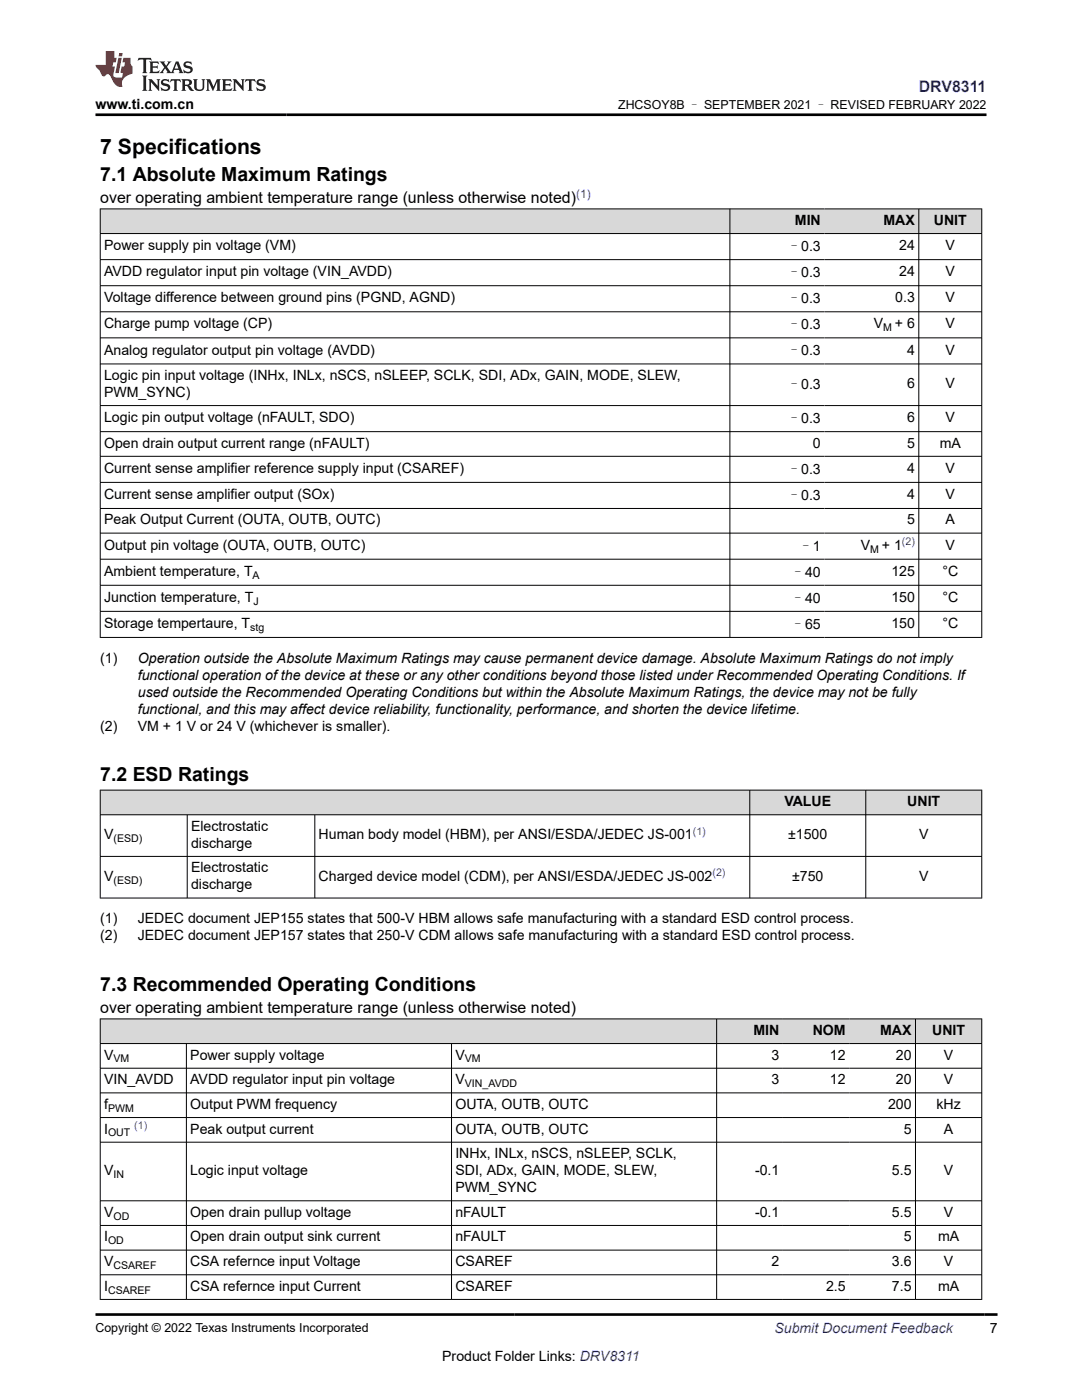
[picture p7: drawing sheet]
<svg xmlns="http://www.w3.org/2000/svg" width="216mm" height="279mm" viewBox="0 0 216 279" stroke-linecap="round" stroke-linejoin="round" font-family="sans-serif">
<defs><g id="words">
<text font-size="4.2" x="20" y="30.7">7 Specifications</text>
<g font-size="3.9">
<text x="20" y="36.1">7.1 Absolute Maximum Ratings</text>
<text x="20" y="155.9">7.2 ESD Ratings</text>
<text x="20" y="197.8">7.3 Recommended Operating Conditions</text>
</g>
<text font-size="3.2" fill="#00f" x="183.3" y="18.3">DRV8311</text>
<g font-size="3.2">
<text x="20" y="40.5">over operating ambient temperature range (unless otherwise noted)</text>
<text x="20" y="202.2">over operating ambient temperature range (unless otherwise noted)</text>
</g>
<g font-size="2.8">
<text x="19" y="21.7">www.ti.com.cn</text>
<text x="158.6" y="44.9">MIN</text>
<text x="176.3" y="44.9">MAX</text>
<text x="186.3" y="44.9">UNIT</text>
<text x="20.8" y="49.9">Power supply pin voltage (VM)</text>
<text x="157" y="50.1">–0.3</text>
<text x="179.4" y="49.9">24</text>
<text x="188.7" y="49.9">V</text>
<text x="20.8" y="55.1">AVDD regulator input pin voltage (VIN_AVDD)</text>
<text x="157" y="55.3">–0.3</text>
<text x="179.4" y="55.1">24</text>
<text x="188.7" y="55.1">V</text>
<text x="20.8" y="60.4">Voltage difference between ground pins (PGND, AGND)</text>
<text x="20.8" y="65.6">Charge pump voltage (CP)</text>
<text x="157" y="60.5">–0.3</text>
<text x="157" y="65.7">–0.3</text>
<text x="174.3" y="65.6">V</text>
<text x="178.6" y="65.6">+ 6</text>
<text x="178.6" y="60.4">0.3</text>
<text x="188.7" y="60.4">V</text>
<text x="188.7" y="65.6">V</text>
<text x="20.8" y="70.8">Analog regulator output pin voltage (AVDD)</text>
<text x="157" y="70.9">–0.3</text>
<text x="181" y="70.8">4</text>
<text x="188.7" y="70.8">V</text>
<text x="20.8" y="75.8">Logic pin input voltage (INHx, INLx, nSCS, nSLEEP, SCLK, SDI, ADx, GAIN, MODE, SLEW,</text>
<text x="157" y="77.7">–0.3</text>
<text x="181" y="77.5">6</text>
<text x="188.7" y="77.5">V</text>
<text x="20.8" y="79.2">PWM_SYNC)</text>
<text x="20.8" y="84.3">Logic pin output voltage (nFAULT, SDO)</text>
<text x="20.8" y="89.3">Open drain output current range (nFAULT)</text>
<text x="157" y="84.4">–0.3</text>
<text x="162.2" y="89.3">0</text>
<text x="181" y="84.3">6</text>
<text x="181" y="89.3">5</text>
<text x="187.5" y="89.3">mA</text>
<text x="188.7" y="84.3">V</text>
<text x="20.8" y="94.4">Current sense amplifier reference supply input (CSAREF)</text>
<text x="157" y="94.5">–0.3</text>
<text x="181" y="94.4">4</text>
<text x="188.7" y="94.4">V</text>
<text x="20.8" y="99.6">Current sense amplifier output (SOx)</text>
<text x="157" y="99.7">–0.3</text>
<text x="181" y="99.6">4</text>
<text x="188.7" y="99.6">V</text>
<text x="20.8" y="104.7">Peak Output Current (OUTA, OUTB, OUTC)</text>
<text x="181" y="104.7">5</text>
<text x="188.7" y="104.7">A</text>
<text x="20.8" y="109.7">Output pin voltage (OUTA, OUTB, OUTC)</text>
<text x="159.4" y="109.9">–1</text>
<text x="171.7" y="109.7">V</text>
<text x="176" y="109.7">+ 1</text>
<text x="188.7" y="109.7">V</text>
<text x="20.8" y="114.9">Ambient temperature, T</text>
<text x="157.8" y="115.1">–40</text>
<text x="177.9" y="114.9">125</text>
<text x="188" y="114.9">°C</text>
<text x="20.8" y="120.1">Junction temperature, T</text>
<text x="20.8" y="125.3">Storage tempertaure, T</text>
<text x="157.8" y="120.3">–40</text>
<text x="157.8" y="125.5">–65</text>
<text x="177.9" y="120.1">150</text>
<text x="177.9" y="125.3">150</text>
<text x="188" y="120.1">°C</text>
<text x="188" y="125.3">°C</text>
<text x="20" y="132.3">(1)</text>
<text x="27.5" y="132.3">Operation outside the Absolute Maximum Ratings may cause permanent device damage. Absolute Maximum Ratings do not imply</text>
<text x="27.5" y="135.7">functional operation of the device at these or any other conditions beyond those listed under Recommended Operating Conditions. If</text>
<text x="27.5" y="139.1">used outside the Recommended Operating Conditions but within the Absolute Maximum Ratings, the device may not be fully</text>
<text x="27.5" y="142.4">functional, and this may affect device reliability, functionality, performance, and shorten the device lifetime.</text>
<text x="20" y="145.8">(2)</text>
<text x="27.5" y="145.8">VM + 1 V or 24 V (whichever is smaller).</text>
<text x="156.5" y="160.9">VALUE</text>
<text x="181" y="160.9">UNIT</text>
<text x="20.8" y="167.5">V</text>
<text x="38.1" y="165.8">Electrostatic</text>
<text x="63.6" y="167.5">Human body model (HBM), per ANSI/ESDA/JEDEC JS-001</text>
<text x="157.3" y="167.5">±1500</text>
<text x="183.4" y="167.5">V</text>
<text x="38.1" y="169.2">discharge</text>
<text x="20.8" y="175.8">V</text>
<text x="38.1" y="174.1">Electrostatic</text>
<text x="38.1" y="177.5">discharge</text>
<text x="63.6" y="175.8">Charged device model (CDM), per ANSI/ESDA/JEDEC JS-002</text>
<text x="158.1" y="175.8">±750</text>
<text x="183.4" y="175.8">V</text>
<text x="20" y="184.3">(1)</text>
<text x="27.5" y="184.3">JEDEC document JEP155 states that 500-V HBM allows safe manufacturing with a standard ESD control process.</text>
<text x="20" y="187.7">(2)</text>
<text x="27.5" y="187.7">JEDEC document JEP157 states that 250-V CDM allows safe manufacturing with a standard ESD control process.</text>
<text x="150.3" y="206.5">MIN</text>
<text x="162.2" y="206.5">NOM</text>
<text x="175.6" y="206.5">MAX</text>
<text x="186" y="206.5">UNIT</text>
<text x="20.8" y="211.5">V</text>
<text x="38" y="211.5">Power supply voltage</text>
<text x="90.9" y="211.5">V</text>
<text x="153.9" y="211.5">3</text>
<text x="165.6" y="211.5">12</text>
<text x="178.8" y="211.5">20</text>
<text x="188.3" y="211.5">V</text>
<text x="20.8" y="216.4">VIN_AVDD</text>
<text x="20.8" y="221.3">f</text>
<text x="38" y="216.4">AVDD regulator input pin voltage</text>
<text x="38" y="221.3">Output PWM frequency</text>
<text x="90.9" y="216.4">V</text>
<text x="90.9" y="221.3">OUTA, OUTB, OUTC</text>
<text x="153.9" y="216.4">3</text>
<text x="165.6" y="216.4">12</text>
<text x="177.2" y="221.3">200</text>
<text x="178.8" y="216.4">20</text>
<text x="186.9" y="221.3">kHz</text>
<text x="188.3" y="216.4">V</text>
<text x="20.8" y="226.2">I</text>
<text x="38" y="226.2">Peak output current</text>
<text x="90.9" y="226.2">OUTA, OUTB, OUTC</text>
<text x="180.3" y="226.2">5</text>
<text x="188.3" y="226.2">A</text>
<text x="90.9" y="231.1">INHx, INLx, nSCS, nSLEEP, SCLK,</text>
<text x="20.8" y="234.5">V</text>
<text x="38" y="234.5">Logic input voltage</text>
<text x="90.9" y="234.5">SDI, ADx, GAIN, MODE, SLEW,</text>
<text x="90.9" y="237.9">PWM_SYNC</text>
<text x="150.7" y="234.5">-0.1</text>
<text x="178" y="234.5">5.5</text>
<text x="188.3" y="234.5">V</text>
<text x="20.8" y="242.8">V</text>
<text x="38" y="242.8">Open drain pullup voltage</text>
<text x="90.9" y="242.8">nFAULT</text>
<text x="150.7" y="242.8">-0.1</text>
<text x="178" y="242.8">5.5</text>
<text x="188.3" y="242.8">V</text>
<text x="20.8" y="247.8">I</text>
<text x="38" y="247.8">Open drain output sink current</text>
<text x="90.9" y="247.8">nFAULT</text>
<text x="180.3" y="247.8">5</text>
<text x="187.2" y="247.8">mA</text>
<text x="20.8" y="252.7">V</text>
<text x="20.8" y="257.6">I</text>
<text x="38" y="252.7">CSA refernce input Voltage</text>
<text x="38" y="257.6">CSA refernce input Current</text>
<text x="90.9" y="252.7">CSAREF</text>
<text x="90.9" y="257.6">CSAREF</text>
<text x="153.9" y="252.7">2</text>
<text x="164.8" y="257.6">2.5</text>
<text x="178" y="252.7">3.6</text>
<text x="178" y="257.6">7.5</text>
<text x="187.2" y="257.6">mA</text>
<text x="188.3" y="252.7">V</text>
<text x="197.5" y="266.1">7</text>
<text x="88.2" y="271.7">Product Folder Links: DRV8311</text>
</g>
<text font-size="2.8" fill="#00f" x="154.5" y="266.1">Submit Document Feedback</text>
<g font-size="2.5">
<text x="123.3" y="21.8">ZHCSOY8B – SEPTEMBER 2021 – REVISED FEBRUARY 2022</text>
<text x="19" y="265.8">Copyright © 2022 Texas Instruments Incorporated</text>
</g>
<text font-size="2.4" fill="#00f" x="115" y="39.5">(1)</text>
<g font-size="2.1">
<text x="176.2" y="66.1">M</text>
<text x="173.6" y="110.3">M</text>
<text x="50.4" y="115.5">A</text>
<text x="49.9" y="125.9">stg</text>
<text x="50.6" y="120.7">J</text>
<text x="22.6" y="168.1">(ESD)</text>
<text x="22.6" y="176.4">(ESD)</text>
<text x="22.6" y="212">VM</text>
<text x="92.7" y="212">VM</text>
<text x="21.6" y="221.9">PWM</text>
<text x="92.7" y="216.9">VIN_AVDD</text>
<text x="21.6" y="226.8">OUT</text>
<text x="22.6" y="235.1">IN</text>
<text x="22.6" y="243.4">OD</text>
<text x="21.6" y="248.3">OD</text>
<text x="22.6" y="253.2">CSAREF</text>
<text x="21.6" y="258.2">CSAREF</text>
</g>
<g font-size="2.1" fill="#00f">
<text x="180" y="108.8">(2)</text>
<text x="138.2" y="166.6">(1)</text>
<text x="142.2" y="174.9">(2)</text>
<text x="26.8" y="225.3">(1)</text>
</g>
</g></defs>
<g fill="#d8d8d8">
<path d="M20 41.7h175.9v4.9h-175.9z" fill-rule="evenodd"/>
<path d="M20.1 41.8h125.5v4.7h-125.5z" fill-rule="evenodd"/>
<path d="M145.7 41.8h18.8v4.7h-18.8z" fill-rule="evenodd"/>
<path d="M164.5 41.8h18.8v4.7h-18.8z" fill-rule="evenodd"/>
<path d="M183.4 41.8h12.4v4.7h-12.4z" fill-rule="evenodd"/>
</g>
<g fill="none" stroke="#000" stroke-width=".2">
<path d="M19.9 41.7h176.1M19.9 46.6h176.1M19.9 51.8h176.1M19.9 57h176.1M20 41.6v85.7M145.6 41.6v85.7M183.3 41.6v85.7M195.9 41.6v85.7M19.9 62.2h176.1M19.9 67.4h176.1M19.9 72.6h176.1M19.9 80.9h176.1"/>
<path d="M19.9 86.1h176.1M19.9 91.1h176.1M19.9 96.3h176.1M19.9 101.5h176.1M19.9 106.4h176.1M19.9 111.6h176.1M19.9 116.8h176.1M19.9 122h176.1M19.9 127.2h176.1"/>
</g>
<g fill="#d8d8d8">
<path d="M20 157.7h175.9v4.9h-175.9z" fill-rule="evenodd"/>
<path d="M20.1 157.7h129.4v4.8h-129.4z" fill-rule="evenodd"/>
<path d="M149.7 157.7h23v4.8h-23z" fill-rule="evenodd"/>
<path d="M172.8 157.7h23v4.8h-23z" fill-rule="evenodd"/>
</g>
<path d="M19.9 157.7h176.1M20 157.6v21.7M149.6 157.6v21.7M172.8 157.6v21.7M195.9 157.6v21.7M19.9 162.6h176.1M19.9 170.9h176.1M19.9 179.2h176.1M37.4 162.6v16.7M62.8 162.6v16.7" fill="none" stroke="#000" stroke-width=".2"/>
<g fill="#d8d8d8">
<path d="M20 203.3h175.9v5h-175.9z" fill-rule="evenodd"/>
<path d="M20.1 203.4h122.8v4.8h-122.8z" fill-rule="evenodd"/>
<path d="M143.1 203.4h13.1v4.8h-13.1z" fill-rule="evenodd"/>
<path d="M156.2 203.4h13.2v4.8h-13.2z" fill-rule="evenodd"/>
<path d="M169.4 203.4h13.2v4.8h-13.2z" fill-rule="evenodd"/>
<path d="M182.7 203.4h13.1v4.8h-13.1z" fill-rule="evenodd"/>
</g>
<g fill="none" stroke="#000" stroke-width=".2">
<path d="M19.9 203.3h176.1M19.9 208.3h176.1M19.9 213.2h176.1M19.9 218.1h176.1M20 203.3v56.1M37.2 208.3v51.1M90.1 208.3v51.1M143 203.3v56.1M182.7 203.3v56.1M195.9 203.3v56.1M19.9 223h176.1M19.9 228h176.1"/>
<path d="M19.9 239.6h176.1M19.9 244.6h176.1M19.9 249.5h176.1M19.9 254.4h176.1M19.9 259.3h176.1"/>
</g>
<path d="M27.7 11.6l-.2 .5 .5-.2h.6v.1v2.2l-.2 .4h1l-.2-.4v-2.2v-.1h.5l.5 .2-.1-.5zM29.8 12.3l.2 .4v1.5l-.2 .4h1.9l.1-.6a1.08 1.08 0 0 1-1.3 .2v-.7h.6l.4 .2v-.7l-.4 .2h-.6v-.5l.2-.2a1 1 0 0 1 1 .3l-.1-.5zM31.8 12.3l1 1.1-1 1.2h.9l-.2-.2 .4-.8 .5 .8-.2 .2h1.6l-.2-.2 .1-.5h1l.1 .5-.1 .2h.9l-.2-.3-.8-2h-.5l-1 2.2-.8-1.1 .9-1.1h-.8l.2 .2-.5 .6-.3-.6 .1-.2zM35.2 12.7l.4 1h-.8zM36.8 12.4a.65 .65 0 0 0-.2 .7 .65 .65 0 0 0 .6 .5l.7 .1 .1 .3a.79 .79 0 0 1-.7 .4 .79 .79 0 0 1-.7-.5l.1 .7 .2-.1a.93 .93 0 0 0 1.1 .1 .93 .93 0 0 0 .4-1 1.46 1.46 0 0 0-1.2-.6l-.1-.3a1.09 1.09 0 0 1 1.2 .2l-.2-.6-.1 .1-.6-.2zM28.4 15.1l.2 .4v2.2l-.2 .4h1l-.2-.4v-2.2l.2-.4zM29.6 15.8l.2 .4v1.5l-.2 .4h.8l-.3-.4v-1.3l1.7 1.8v-2l.2-.4h-.8l.2 .2 .1 1.1-1.2-1.3zM32.3 15.9a.65 .65 0 0 0-.2 .8 .65 .65 0 0 0 .7 .4l.6 .2 .1 .2a.79 .79 0 0 1-.7 .4 .79 .79 0 0 1-.7-.5l.1 .7 .2-.1a.93 .93 0 0 0 1.1 .1 .93 .93 0 0 0 .4-.9 1.46 1.46 0 0 0-1.2-.6l-.1-.4a1.09 1.09 0 0 1 1.2 .2l-.2-.6-.1 .1-.6-.1zM34.1 15.8l-.1 .6a.63 .63 0 0 1 .7-.3l.1 1.6-.3 .4h1l-.2-.4v-1.6a.66 .66 0 0 1 .8 .3l-.1-.6zM36.2 15.8l.2 .4v1.5l-.2 .4h.9l-.2-.2v-.7h.5l.1 .2a.79 .79 0 0 0 1.2 .6l-1-.9a.61 .61 0 0 0 .6-.6 .61 .61 0 0 0-.5-.7zM36.9 16.1h.2a.47 .47 0 0 1 .5 .1 .47 .47 0 0 1 .1 .5l-.2 .1-.6 .1zM38.5 15.8l.2 .2a2.27 2.27 0 0 0 .4 2 1.04 1.04 0 0 0 1.7-.7v-1.3l.2-.2h-.8l.2 .4v1.1a.6 .6 0 0 1-.6 .6 .6 .6 0 0 1-.6-.6v-1.1l.3-.4zM41.1 15.8l.2 .4v1.5l-.2 .4h.7l-.2-.4v-1.4l.9 1.9 .8-1.9v1.4l-.2 .4h1l-.3-.4v-1.5l.3-.4h-.8l-.7 1.5-.7-1.5zM44.3 15.8l.2 .4v1.5l-.2 .4h1.9l.1-.6a1.09 1.09 0 0 1-1.3 .2v-.7h.6l.4 .2v-.6l-.4 .2h-.6v-.6l.2-.1a1.01 1.01 0 0 1 1 .3l-.1-.6zM46.4 15.8l.3 .4v1.5l-.3 .4h.8l-.2-.4v-1.3l1.6 1.8v-2l.2-.4h-.7l.2 .2v1.1l-1.2-1.3zM49 15.8l-.1 .6a.63 .63 0 0 1 .8-.3v1.6l-.3 .4h1l-.2-.4v-1.6a.66 .66 0 0 1 .8 .3l-.1-.6zM51.4 15.9a.65 .65 0 0 0-.2 .8 .65 .65 0 0 0 .6 .4l.6 .2 .2 .2a.79 .79 0 0 1-.8 .4 .79 .79 0 0 1-.6-.5l.1 .7 .2-.1a.93 .93 0 0 0 1 .1 .93 .93 0 0 0 .5-.9 1.46 1.46 0 0 0-1.3-.6l-.1-.4a1.09 1.09 0 0 1 1.3 .2l-.2-.6-.2 .1-.5-.1z" fill="#231f20"/>
<path d="M21.1 10.2v2.8h-2.1l.1 .3 .9 1a.95 .95 0 0 0 .9 .9 .59 .59 0 0 1 .6-.4 .59 .59 0 0 1 .5 .4l.4 .7a1.59 1.59 0 0 0 2.1 1.4 1.61 1.61 0 0 1 1-2.3l1-.3-.1-1.5a1.59 1.59 0 0 1-.4-1.7h-1.4l-.2 .9h.5l-.1 .9h-.5l-.2 1v.2l.4 .1-.2 .9h-.6a.73 .73 0 0 1-1.1-.7l.3-1.5h-.5l.2-.9h.5l.2-.9h-.5v-1.3zM23.6 11.5l-.6 3.1h.7l.6-3.1zM23.8 10.6l-.1 .6h.7l.1-.6z" fill="#ed1c24"/>
<path d="M19 22.9h177.8M19.1 262.3h179.9" fill="none" stroke="#000" stroke-width=".53"/>
<use href="#words"/>
</svg>
